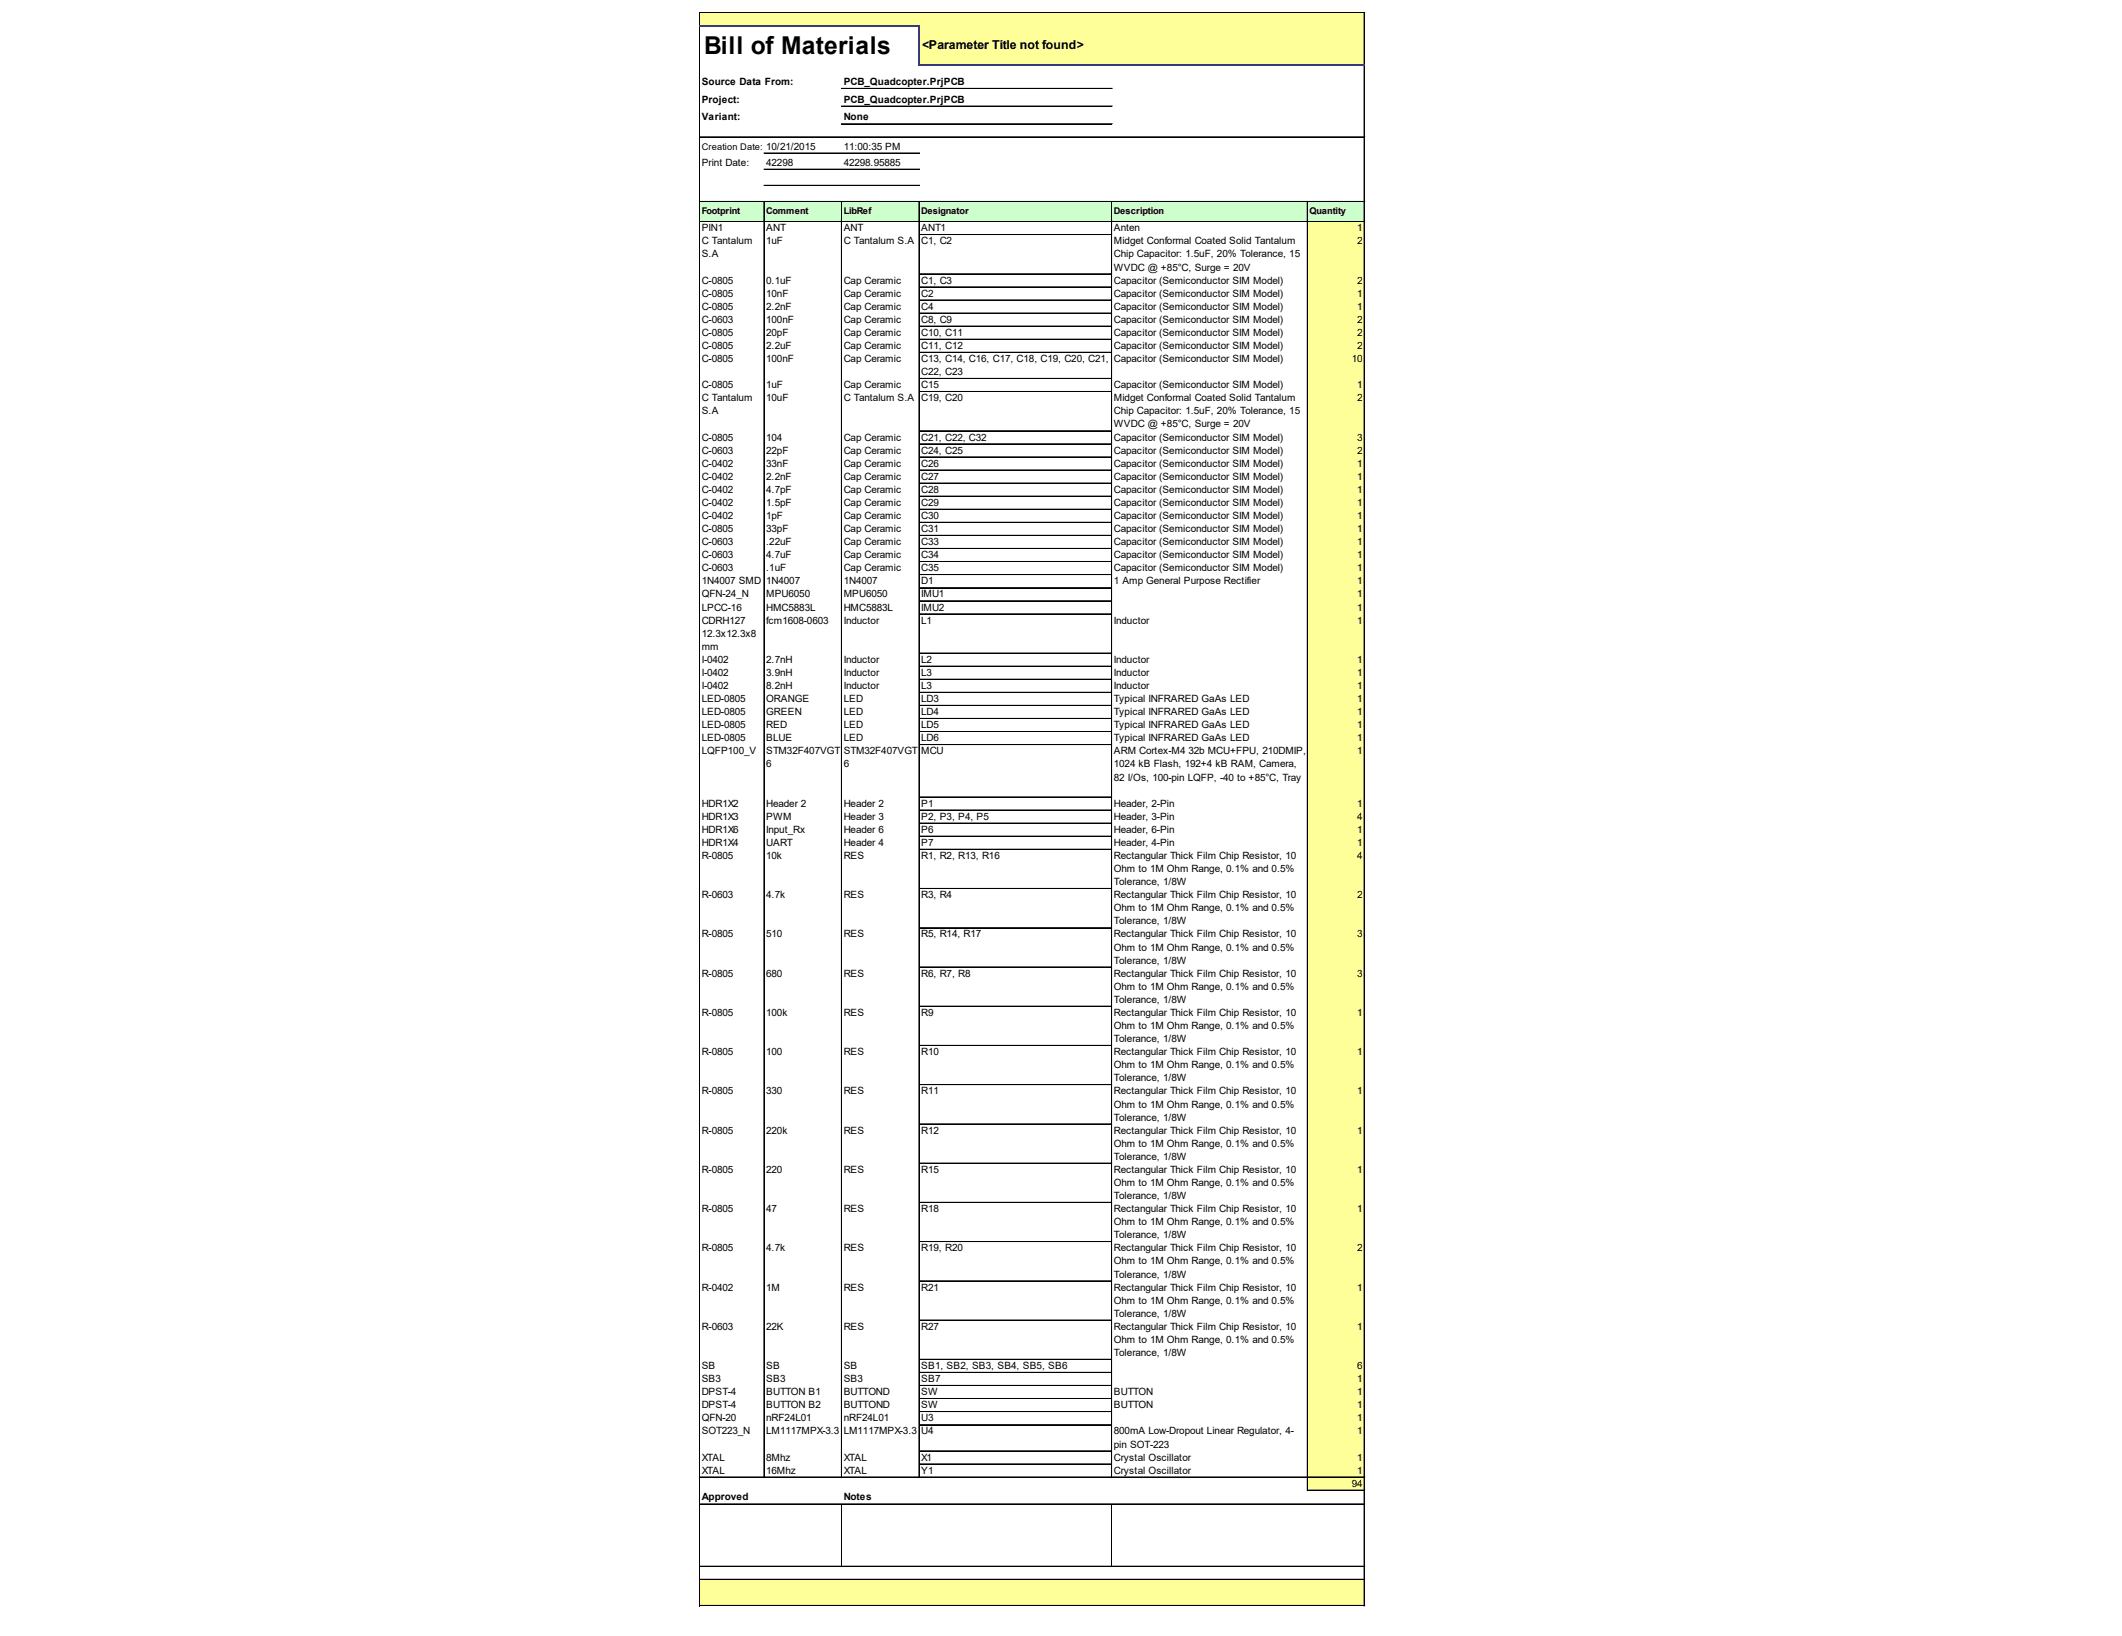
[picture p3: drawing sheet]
<svg xmlns="http://www.w3.org/2000/svg" width="279mm" height="215mm" viewBox="0 0 279 215" stroke-linecap="round" stroke-linejoin="round" font-family="sans-serif">
<defs><g id="words">
<text font-size="3.2" x="92.6" y="7.2">Bill of Materials</text>
<text font-size="1.6" x="121.2" y="6.5">&lt;Parameter Title not found&gt;</text>
<g font-size="1.3">
<text x="92.3" y="11.2">Source Data From:</text>
<text x="111" y="11.2">PCB_Quadcopter.PrjPCB</text>
<text x="92.3" y="13.5">Project:</text>
<text x="92.3" y="15.8">Variant:</text>
<text x="111" y="13.5">PCB_Quadcopter.PrjPCB</text>
<text x="111" y="15.8">None</text>
<text x="92.3" y="21.8">Print Date:</text>
<text x="100.8" y="21.8">42298</text>
<text x="111" y="19.7">11:00:35 PM</text>
<text x="111" y="21.8">42298.95885</text>
<text x="92.3" y="30.4">PIN1</text>
<text x="92.3" y="32.1">C Tantalum</text>
<text x="92.3" y="33.9">S.A</text>
<text x="100.8" y="30.4">ANT</text>
<text x="100.8" y="32.1">1uF</text>
<text x="111" y="30.4">ANT</text>
<text x="111" y="32.1">C Tantalum S.A</text>
<text x="121.1" y="30.4">ANT1</text>
<text x="121.1" y="32.1">C1, C2</text>
<text x="146.5" y="30.4">Anten</text>
<text x="146.5" y="32.1">Midget Conformal Coated Solid Tantalum</text>
<text x="146.5" y="33.9">Chip Capacitor: 1.5uF, 20% Tolerance, 15</text>
<text x="146.5" y="35.6">WVDC @ +85°C, Surge = 20V</text>
<text x="178.5" y="30.4">1</text>
<text x="178.5" y="32.1">2</text>
<text x="92.3" y="37.3">C-0805</text>
<text x="92.3" y="39">C-0805</text>
<text x="92.3" y="40.7">C-0805</text>
<text x="100.8" y="37.3">0.1uF</text>
<text x="100.8" y="39">10nF</text>
<text x="100.8" y="40.7">2.2nF</text>
<text x="111" y="37.3">Cap Ceramic</text>
<text x="111" y="39">Cap Ceramic</text>
<text x="111" y="40.7">Cap Ceramic</text>
<text x="121.1" y="37.3">C1, C3</text>
<text x="121.1" y="39">C2</text>
<text x="121.1" y="40.7">C4</text>
<text x="146.5" y="37.3">Capacitor (Semiconductor SIM Model)</text>
<text x="146.5" y="39">Capacitor (Semiconductor SIM Model)</text>
<text x="146.5" y="40.7">Capacitor (Semiconductor SIM Model)</text>
<text x="178.5" y="37.3">2</text>
<text x="178.5" y="39">1</text>
<text x="178.5" y="40.7">1</text>
<text x="92.3" y="42.5">C-0603</text>
<text x="92.3" y="44.2">C-0805</text>
<text x="92.3" y="45.9">C-0805</text>
<text x="92.3" y="47.6">C-0805</text>
<text x="100.8" y="42.5">100nF</text>
<text x="100.8" y="44.2">20pF</text>
<text x="100.8" y="45.9">2.2uF</text>
<text x="100.8" y="47.6">100nF</text>
<text x="111" y="42.5">Cap Ceramic</text>
<text x="111" y="44.2">Cap Ceramic</text>
<text x="111" y="45.9">Cap Ceramic</text>
<text x="111" y="47.6">Cap Ceramic</text>
<text x="121.1" y="42.5">C8, C9</text>
<text x="121.1" y="44.2">C10, C11</text>
<text x="121.1" y="45.9">C11, C12</text>
<text x="121.1" y="47.6">C13, C14, C16, C17, C18, C19, C20, C21,</text>
<text x="146.5" y="42.5">Capacitor (Semiconductor SIM Model)</text>
<text x="146.5" y="44.2">Capacitor (Semiconductor SIM Model)</text>
<text x="146.5" y="45.9">Capacitor (Semiconductor SIM Model)</text>
<text x="146.5" y="47.6">Capacitor (Semiconductor SIM Model)</text>
<text x="177.8" y="47.6">10</text>
<text x="178.5" y="42.5">2</text>
<text x="178.5" y="44.2">2</text>
<text x="178.5" y="45.9">2</text>
<text x="92.3" y="51.1">C-0805</text>
<text x="92.3" y="52.8">C Tantalum</text>
<text x="100.8" y="51.1">1uF</text>
<text x="100.8" y="52.8">10uF</text>
<text x="111" y="51.1">Cap Ceramic</text>
<text x="111" y="52.8">C Tantalum S.A</text>
<text x="121.1" y="49.3">C22, C23</text>
<text x="121.1" y="51.1">C15</text>
<text x="121.1" y="52.8">C19, C20</text>
<text x="146.5" y="51.1">Capacitor (Semiconductor SIM Model)</text>
<text x="146.5" y="52.8">Midget Conformal Coated Solid Tantalum</text>
<text x="178.5" y="51.1">1</text>
<text x="178.5" y="52.8">2</text>
<text x="92.3" y="54.5">S.A</text>
<text x="92.3" y="57.9">C-0805</text>
<text x="92.3" y="59.7">C-0603</text>
<text x="100.8" y="57.9">104</text>
<text x="100.8" y="59.7">22pF</text>
<text x="111" y="57.9">Cap Ceramic</text>
<text x="111" y="59.7">Cap Ceramic</text>
<text x="121.1" y="57.9">C21, C22, C32</text>
<text x="121.1" y="59.7">C24, C25</text>
<text x="146.5" y="54.5">Chip Capacitor: 1.5uF, 20% Tolerance, 15</text>
<text x="146.5" y="56.2">WVDC @ +85°C, Surge = 20V</text>
<text x="146.5" y="57.9">Capacitor (Semiconductor SIM Model)</text>
<text x="146.5" y="59.7">Capacitor (Semiconductor SIM Model)</text>
<text x="178.5" y="57.9">3</text>
<text x="178.5" y="59.7">2</text>
<text x="92.3" y="61.4">C-0402</text>
<text x="92.3" y="63.1">C-0402</text>
<text x="92.3" y="64.8">C-0402</text>
<text x="100.8" y="61.4">33nF</text>
<text x="100.8" y="63.1">2.2nF</text>
<text x="100.8" y="64.8">4.7pF</text>
<text x="111" y="61.4">Cap Ceramic</text>
<text x="111" y="63.1">Cap Ceramic</text>
<text x="111" y="64.8">Cap Ceramic</text>
<text x="121.1" y="61.4">C26</text>
<text x="121.1" y="63.1">C27</text>
<text x="121.1" y="64.8">C28</text>
<text x="146.5" y="61.4">Capacitor (Semiconductor SIM Model)</text>
<text x="146.5" y="63.1">Capacitor (Semiconductor SIM Model)</text>
<text x="146.5" y="64.8">Capacitor (Semiconductor SIM Model)</text>
<text x="178.5" y="61.4">1</text>
<text x="178.5" y="63.1">1</text>
<text x="178.5" y="64.8">1</text>
<text x="92.3" y="66.5">C-0402</text>
<text x="92.3" y="68.3">C-0402</text>
<text x="92.3" y="70">C-0805</text>
<text x="92.3" y="71.7">C-0603</text>
<text x="100.8" y="66.5">1.5pF</text>
<text x="100.8" y="68.3">1pF</text>
<text x="100.8" y="70">33pF</text>
<text x="100.8" y="71.7">.22uF</text>
<text x="111" y="66.5">Cap Ceramic</text>
<text x="111" y="68.3">Cap Ceramic</text>
<text x="111" y="70">Cap Ceramic</text>
<text x="111" y="71.7">Cap Ceramic</text>
<text x="121.1" y="66.5">C29</text>
<text x="121.1" y="68.3">C30</text>
<text x="121.1" y="70">C31</text>
<text x="121.1" y="71.7">C33</text>
<text x="146.5" y="66.5">Capacitor (Semiconductor SIM Model)</text>
<text x="146.5" y="68.3">Capacitor (Semiconductor SIM Model)</text>
<text x="146.5" y="70">Capacitor (Semiconductor SIM Model)</text>
<text x="146.5" y="71.7">Capacitor (Semiconductor SIM Model)</text>
<text x="178.5" y="66.5">1</text>
<text x="178.5" y="68.3">1</text>
<text x="178.5" y="70">1</text>
<text x="178.5" y="71.7">1</text>
<text x="92.3" y="73.4">C-0603</text>
<text x="92.3" y="75.1">C-0603</text>
<text x="92.3" y="76.9">1N4007 SMD</text>
<text x="100.8" y="73.4">4.7uF</text>
<text x="100.8" y="75.1">.1uF</text>
<text x="100.8" y="76.9">1N4007</text>
<text x="111" y="73.4">Cap Ceramic</text>
<text x="111" y="75.1">Cap Ceramic</text>
<text x="111" y="76.9">1N4007</text>
<text x="121.1" y="73.4">C34</text>
<text x="121.1" y="75.1">C35</text>
<text x="121.1" y="76.9">D1</text>
<text x="146.5" y="73.4">Capacitor (Semiconductor SIM Model)</text>
<text x="146.5" y="75.1">Capacitor (Semiconductor SIM Model)</text>
<text x="146.5" y="76.9">1 Amp General Purpose Rectifier</text>
<text x="178.5" y="73.4">1</text>
<text x="178.5" y="75.1">1</text>
<text x="178.5" y="76.9">1</text>
<text x="92.3" y="78.6">QFN-24_N</text>
<text x="92.3" y="80.3">LPCC-16</text>
<text x="92.3" y="82">CDRH127</text>
<text x="92.3" y="83.7">12.3x12.3x8</text>
<text x="100.8" y="78.6">MPU6050</text>
<text x="100.8" y="80.3">HMC5883L</text>
<text x="100.8" y="82">fcm1608-0603</text>
<text x="111" y="78.6">MPU6050</text>
<text x="111" y="80.3">HMC5883L</text>
<text x="111" y="82">Inductor</text>
<text x="121.1" y="78.6">IMU1</text>
<text x="121.1" y="80.3">IMU2</text>
<text x="121.1" y="82">L1</text>
<text x="146.5" y="82">Inductor</text>
<text x="178.5" y="78.6">1</text>
<text x="178.5" y="80.3">1</text>
<text x="178.5" y="82">1</text>
<text x="92.3" y="85.5">mm</text>
<text x="92.3" y="87.2">I-0402</text>
<text x="92.3" y="88.9">I-0402</text>
<text x="100.8" y="87.2">2.7nH</text>
<text x="100.8" y="88.9">3.9nH</text>
<text x="111" y="87.2">Inductor</text>
<text x="111" y="88.9">Inductor</text>
<text x="121.1" y="87.2">L2</text>
<text x="121.1" y="88.9">L3</text>
<text x="146.5" y="87.2">Inductor</text>
<text x="146.5" y="88.9">Inductor</text>
<text x="178.5" y="87.2">1</text>
<text x="178.5" y="88.9">1</text>
<text x="92.3" y="90.6">I-0402</text>
<text x="92.3" y="92.4">LED-0805</text>
<text x="92.3" y="94.1">LED-0805</text>
<text x="92.3" y="95.8">LED-0805</text>
<text x="100.8" y="90.6">8.2nH</text>
<text x="100.8" y="92.4">ORANGE</text>
<text x="100.8" y="94.1">GREEN</text>
<text x="100.8" y="95.8">RED</text>
<text x="111" y="90.6">Inductor</text>
<text x="111" y="92.4">LED</text>
<text x="111" y="94.1">LED</text>
<text x="111" y="95.8">LED</text>
<text x="121.1" y="90.6">L3</text>
<text x="121.1" y="92.4">LD3</text>
<text x="121.1" y="94.1">LD4</text>
<text x="121.1" y="95.8">LD5</text>
<text x="146.5" y="90.6">Inductor</text>
<text x="146.5" y="92.4">Typical INFRARED GaAs LED</text>
<text x="146.5" y="94.1">Typical INFRARED GaAs LED</text>
<text x="146.5" y="95.8">Typical INFRARED GaAs LED</text>
<text x="178.5" y="90.6">1</text>
<text x="178.5" y="92.4">1</text>
<text x="178.5" y="94.1">1</text>
<text x="178.5" y="95.8">1</text>
<text x="92.3" y="97.5">LED-0805</text>
<text x="92.3" y="99.2">LQFP100_V</text>
<text x="100.8" y="97.5">BLUE</text>
<text x="100.8" y="99.2">STM32F407VGT</text>
<text x="100.8" y="101">6</text>
<text x="111" y="97.5">LED</text>
<text x="111" y="99.2">STM32F407VGT</text>
<text x="111" y="101">6</text>
<text x="121.1" y="97.5">LD6</text>
<text x="121.1" y="99.2">MCU</text>
<text x="146.5" y="97.5">Typical INFRARED GaAs LED</text>
<text x="146.5" y="99.2">ARM Cortex-M4</text>
<text x="146.5" y="101">1024 kB Flash, 192+4 kB RAM, Camera,</text>
<text x="156.3" y="99.2">32b MCU+FPU, 210DMIP,</text>
<text x="178.5" y="97.5">1</text>
<text x="178.5" y="99.2">1</text>
<text x="92.3" y="106.1">HDR1X2</text>
<text x="92.3" y="107.8">HDR1X3</text>
<text x="100.8" y="106.1">Header 2</text>
<text x="100.8" y="107.8">PWM</text>
<text x="111" y="106.1">Header 2</text>
<text x="111" y="107.8">Header 3</text>
<text x="121.1" y="106.1">P1</text>
<text x="121.1" y="107.8">P2, P3, P4, P5</text>
<text x="146.5" y="102.7">82 I/Os, 100-pin LQFP, -40 to +85°C, Tray</text>
<text x="146.5" y="106.1">Header, 2-Pin</text>
<text x="146.5" y="107.8">Header, 3-Pin</text>
<text x="178.5" y="106.1">1</text>
<text x="178.5" y="107.8">4</text>
<text x="92.3" y="109.6">HDR1X6</text>
<text x="92.3" y="111.3">HDR1X4</text>
<text x="92.3" y="113">R-0805</text>
<text x="100.8" y="109.6">Input_Rx</text>
<text x="100.8" y="111.3">UART</text>
<text x="100.8" y="113">10k</text>
<text x="111" y="109.6">Header 6</text>
<text x="111" y="111.3">Header 4</text>
<text x="111" y="113">RES</text>
<text x="121.1" y="109.6">P6</text>
<text x="121.1" y="111.3">P7</text>
<text x="121.1" y="113">R1, R2, R13, R16</text>
<text x="146.5" y="109.6">Header, 6-Pin</text>
<text x="146.5" y="111.3">Header, 4-Pin</text>
<text x="146.5" y="113">Rectangular Thick Film Chip Resistor, 10</text>
<text x="178.5" y="109.6">1</text>
<text x="178.5" y="111.3">1</text>
<text x="178.5" y="113">4</text>
<text x="92.3" y="118.2">R-0603</text>
<text x="100.8" y="118.2">4.7k</text>
<text x="111" y="118.2">RES</text>
<text x="121.1" y="118.2">R3, R4</text>
<text x="146.5" y="114.7">Ohm to 1M Ohm Range, 0.1% and 0.5%</text>
<text x="146.5" y="116.4">Tolerance, 1/8W</text>
<text x="146.5" y="118.2">Rectangular Thick Film Chip Resistor, 10</text>
<text x="146.5" y="119.9">Ohm to 1M Ohm Range, 0.1% and 0.5%</text>
<text x="178.5" y="118.2">2</text>
<text x="92.3" y="123.3">R-0805</text>
<text x="100.8" y="123.3">510</text>
<text x="111" y="123.3">RES</text>
<text x="121.1" y="123.3">R5, R14, R17</text>
<text x="146.5" y="121.6">Tolerance, 1/8W</text>
<text x="146.5" y="123.3">Rectangular Thick Film Chip Resistor, 10</text>
<text x="146.5" y="125">Ohm to 1M Ohm Range, 0.1% and 0.5%</text>
<text x="178.5" y="123.3">3</text>
<text x="92.3" y="128.5">R-0805</text>
<text x="100.8" y="128.5">680</text>
<text x="111" y="128.5">RES</text>
<text x="121.1" y="128.5">R6, R7, R8</text>
<text x="146.5" y="126.8">Tolerance, 1/8W</text>
<text x="146.5" y="128.5">Rectangular Thick Film Chip Resistor, 10</text>
<text x="146.5" y="130.2">Ohm to 1M Ohm Range, 0.1% and 0.5%</text>
<text x="146.5" y="131.9">Tolerance, 1/8W</text>
<text x="178.5" y="128.5">3</text>
<text x="92.3" y="133.6">R-0805</text>
<text x="100.8" y="133.6">100k</text>
<text x="111" y="133.6">RES</text>
<text x="121.1" y="133.6">R9</text>
<text x="146.5" y="133.6">Rectangular Thick Film Chip Resistor, 10</text>
<text x="146.5" y="135.4">Ohm to 1M Ohm Range, 0.1% and 0.5%</text>
<text x="146.5" y="137.1">Tolerance, 1/8W</text>
<text x="178.5" y="133.6">1</text>
<text x="92.3" y="138.8">R-0805</text>
<text x="92.3" y="144">R-0805</text>
<text x="100.8" y="138.8">100</text>
<text x="100.8" y="144">330</text>
<text x="111" y="138.8">RES</text>
<text x="111" y="144">RES</text>
<text x="121.1" y="138.8">R10</text>
<text x="121.1" y="144">R11</text>
<text x="146.5" y="138.8">Rectangular Thick Film Chip Resistor, 10</text>
<text x="146.5" y="140.5">Ohm to 1M Ohm Range, 0.1% and 0.5%</text>
<text x="146.5" y="142.2">Tolerance, 1/8W</text>
<text x="146.5" y="144">Rectangular Thick Film Chip Resistor, 10</text>
<text x="178.5" y="138.8">1</text>
<text x="178.5" y="144">1</text>
<text x="92.3" y="149.1">R-0805</text>
<text x="100.8" y="149.1">220k</text>
<text x="111" y="149.1">RES</text>
<text x="121.1" y="149.1">R12</text>
<text x="146.5" y="145.7">Ohm to 1M Ohm Range, 0.1% and 0.5%</text>
<text x="146.5" y="147.4">Tolerance, 1/8W</text>
<text x="146.5" y="149.1">Rectangular Thick Film Chip Resistor, 10</text>
<text x="178.5" y="149.1">1</text>
<text x="92.3" y="154.3">R-0805</text>
<text x="100.8" y="154.3">220</text>
<text x="111" y="154.3">RES</text>
<text x="121.1" y="154.3">R15</text>
<text x="146.5" y="150.8">Ohm to 1M Ohm Range, 0.1% and 0.5%</text>
<text x="146.5" y="152.6">Tolerance, 1/8W</text>
<text x="146.5" y="154.3">Rectangular Thick Film Chip Resistor, 10</text>
<text x="146.5" y="156">Ohm to 1M Ohm Range, 0.1% and 0.5%</text>
<text x="178.5" y="154.3">1</text>
<text x="92.3" y="159.4">R-0805</text>
<text x="100.8" y="159.4">47</text>
<text x="111" y="159.4">RES</text>
<text x="121.1" y="159.4">R18</text>
<text x="146.5" y="157.7">Tolerance, 1/8W</text>
<text x="146.5" y="159.4">Rectangular Thick Film Chip Resistor, 10</text>
<text x="146.5" y="161.2">Ohm to 1M Ohm Range, 0.1% and 0.5%</text>
<text x="178.5" y="159.4">1</text>
<text x="92.3" y="164.6">R-0805</text>
<text x="100.8" y="164.6">4.7k</text>
<text x="111" y="164.6">RES</text>
<text x="121.1" y="164.6">R19, R20</text>
<text x="146.5" y="162.9">Tolerance, 1/8W</text>
<text x="146.5" y="164.6">Rectangular Thick Film Chip Resistor, 10</text>
<text x="146.5" y="166.3">Ohm to 1M Ohm Range, 0.1% and 0.5%</text>
<text x="178.5" y="164.6">2</text>
<text x="92.3" y="169.8">R-0402</text>
<text x="100.8" y="169.8">1M</text>
<text x="111" y="169.8">RES</text>
<text x="121.1" y="169.8">R21</text>
<text x="146.5" y="168">Tolerance, 1/8W</text>
<text x="146.5" y="169.8">Rectangular Thick Film Chip Resistor, 10</text>
<text x="146.5" y="171.5">Ohm to 1M Ohm Range, 0.1% and 0.5%</text>
<text x="146.5" y="173.2">Tolerance, 1/8W</text>
<text x="178.5" y="169.8">1</text>
<text x="92.3" y="174.9">R-0603</text>
<text x="100.8" y="174.9">22K</text>
<text x="111" y="174.9">RES</text>
<text x="121.1" y="174.9">R27</text>
<text x="146.5" y="174.9">Rectangular Thick Film Chip Resistor, 10</text>
<text x="146.5" y="176.6">Ohm to 1M Ohm Range, 0.1% and 0.5%</text>
<text x="146.5" y="178.4">Tolerance, 1/8W</text>
<text x="178.5" y="174.9">1</text>
<text x="92.3" y="180.1">SB</text>
<text x="92.3" y="181.8">SB3</text>
<text x="92.3" y="183.5">DPST-4</text>
<text x="92.3" y="185.2">DPST-4</text>
<text x="100.8" y="180.1">SB</text>
<text x="100.8" y="181.8">SB3</text>
<text x="100.8" y="183.5">BUTTON B1</text>
<text x="100.8" y="185.2">BUTTON B2</text>
<text x="111" y="180.1">SB</text>
<text x="111" y="181.8">SB3</text>
<text x="111" y="183.5">BUTTOND</text>
<text x="111" y="185.2">BUTTOND</text>
<text x="121.1" y="180.1">SB1, SB2, SB3, SB4, SB5, SB6</text>
<text x="121.1" y="181.8">SB7</text>
<text x="121.1" y="183.5">SW</text>
<text x="121.1" y="185.2">SW</text>
<text x="146.5" y="183.5">BUTTON</text>
<text x="146.5" y="185.2">BUTTON</text>
<text x="178.5" y="180.1">6</text>
<text x="178.5" y="181.8">1</text>
<text x="178.5" y="183.5">1</text>
<text x="178.5" y="185.2">1</text>
<text x="92.3" y="187">QFN-20</text>
<text x="92.3" y="188.7">SOT223_N</text>
<text x="100.8" y="187">nRF24L01</text>
<text x="100.8" y="188.7">LM1117MPX-3.3</text>
<text x="111" y="187">nRF24L01</text>
<text x="111" y="188.7">LM1117MPX-3.3</text>
<text x="121.1" y="187">U3</text>
<text x="121.1" y="188.7">U4</text>
<text x="146.5" y="188.7">800mA Low-Dropout Linear Regulator, 4-</text>
<text x="146.5" y="190.4">pin SOT-223</text>
<text x="178.5" y="187">1</text>
<text x="178.5" y="188.7">1</text>
<text x="92.3" y="192.1">XTAL</text>
<text x="92.3" y="193.8">XTAL</text>
<text x="92.3" y="197.3">Approved</text>
<text x="100.8" y="192.1">8Mhz</text>
<text x="100.8" y="193.8">16Mhz</text>
<text x="111" y="192.1">XTAL</text>
<text x="111" y="193.8">XTAL</text>
<text x="111" y="197.3">Notes</text>
<text x="121.1" y="192.1">X1</text>
<text x="121.1" y="193.8">Y1</text>
<text x="146.5" y="192.1">Crystal Oscillator</text>
<text x="146.5" y="193.8">Crystal Oscillator</text>
<text x="177.8" y="195.6">94</text>
<text x="178.5" y="192.1">1</text>
<text x="178.5" y="193.8">1</text>
</g>
<g font-size="1.2">
<text x="92.3" y="19.7">Creation Date: 10/21/2015</text>
<text x="92.3" y="28.2">Footprint</text>
<text x="100.8" y="28.2">Comment</text>
<text x="111" y="28.2">LibRef</text>
<text x="121.1" y="28.2">Designator</text>
<text x="146.5" y="28.2">Description</text>
<text x="172.2" y="28.2">Quantity</text>
</g>
</g></defs>
<g fill="#ff9">
<path d="M92 1.7h87.5v1.8h-87.5z"/>
<path d="M120.8 3.4h58.7v5.2h-58.7z"/>
</g>
<path d="M92 26.5h87.5v2.7h-87.5z" fill="#cfc"/>
<g fill="#ff9">
<path d="M171.9 29.1h7.6v1.9h-7.6z"/>
<path d="M171.9 30.8h7.6v5.3h-7.6z"/>
<path d="M171.9 36h7.6v1.8h-7.6z"/>
<path d="M171.9 37.7h7.6v1.9h-7.6z"/>
<path d="M171.9 39.5h7.6v1.8h-7.6z"/>
<path d="M171.9 41.2h7.6v1.8h-7.6z"/>
<path d="M171.9 42.9h7.6v1.8h-7.6z"/>
<path d="M171.9 44.6h7.6v1.8h-7.6z"/>
<path d="M171.9 46.3h7.6v3.6h-7.6z"/>
<path d="M171.9 49.8h7.6v1.8h-7.6z"/>
<path d="M171.9 51.5h7.6v5.3h-7.6z"/>
<path d="M171.9 56.7h7.6v1.8h-7.6z"/>
<path d="M171.9 58.4h7.6v1.8h-7.6z"/>
<path d="M171.9 60.1h7.6v1.8h-7.6z"/>
<path d="M171.9 61.8h7.6v1.8h-7.6z"/>
<path d="M171.9 63.5h7.6v1.9h-7.6z"/>
<path d="M171.9 65.3h7.6v1.8h-7.6z"/>
<path d="M171.9 67h7.6v1.8h-7.6z"/>
<path d="M171.9 68.7h7.6v1.8h-7.6z"/>
<path d="M171.9 70.4h7.6v1.8h-7.6z"/>
<path d="M171.9 72.1h7.6v1.9h-7.6z"/>
<path d="M171.9 73.9h7.6v122.2h-7.6z"/>
<path d="M92 207.7h87.5v3.6h-87.5z"/>
</g>
<g fill="none" stroke="#000" stroke-width=".13">
<path d="M92 1.6v1.7M92 3.5v207.8M92.1 1.6h87.4M92.1 1.7h87.4M92.1 18h87.4M110.6 11.6h35.7M110.6 11.7h35.7M110.6 14h35.7M110.6 16.3h35.7M179.4 1.7v6.7M179.4 8.6v202.7M92.1 26.5h87.4"/>
<path d="M92.1 29.1h87.4M92.1 29.2h87.4M100.5 26.6v167.8M100.5 20.1h20.4M100.5 20.2h20.4M100.5 22.2h20.4M100.5 22.3h20.4M100.5 24.4h20.4M110.6 26.6v167.8M110.7 26.6v167.8M120.8 26.6v167.8M120.9 26.6v167.8"/>
<path d="M120.9 30.8h25.3M120.9 30.9h25.3M120.9 36h25.3M120.9 36.1h25.3M120.9 37.7h25.3M120.9 37.8h25.3M120.9 39.5h25.3M146.2 26.6v167.8M171.9 26.6v169.5M172 26.6v169.5M120.9 41.2h25.3M120.9 42.9h25.3"/>
<path d="M120.9 44.6h25.3M120.9 44.7h25.3M120.9 46.3h25.3M120.9 46.4h25.3M120.9 49.8h25.3M120.9 51.5h25.3M120.9 56.7h25.3M120.9 58.4h25.3M120.9 60.1h25.3M120.9 61.8h25.3M120.9 61.9h25.3M120.9 63.5h25.3"/>
<path d="M120.9 63.6h25.3M120.9 65.3h25.3M120.9 67h25.3M120.9 68.7h25.3M120.9 70.4h25.3M120.9 70.5h25.3M120.9 72.1h25.3M120.9 72.2h25.3M120.9 73.9h25.3M120.9 75.6h25.3M120.9 77.3h25.3M120.9 79h25.3"/>
<path d="M120.9 79.1h25.3M120.9 80.7h25.3M120.9 80.8h25.3M120.9 85.9h25.3M120.9 87.6h25.3M120.9 87.7h25.3M120.9 89.3h25.3M120.9 89.4h25.3M120.9 91.1h25.3M120.9 92.8h25.3M120.9 94.5h25.3M120.9 96.2h25.3"/>
<path d="M120.9 96.3h25.3M120.9 97.9h25.3M120.9 98h25.3M120.9 104.8h25.3M120.9 104.9h25.3M120.9 106.5h25.3M120.9 106.6h25.3M120.9 108.3h25.3M120.9 110h25.3M120.9 111.7h25.3M120.9 111.8h25.3M120.9 116.9h25.3"/>
<path d="M120.9 122h25.3M120.9 122.1h25.3M120.9 127.2h25.3M120.9 132.3h25.3M120.9 132.4h25.3M120.9 137.5h25.3M120.9 137.6h25.3M120.9 142.7h25.3M120.9 147.8h25.3M120.9 147.9h25.3M120.9 153h25.3M120.9 158.1h25.3"/>
<path d="M120.9 158.2h25.3M120.9 163.3h25.3M120.9 163.4h25.3M120.9 168.5h25.3M120.9 173.6h25.3M120.9 173.7h25.3M120.9 178.8h25.3M92.1 194.3h87.4M92.1 197.8h87.4M92.1 197.9h87.4M110.7 197.9v8.1M120.9 180.5h25.3"/>
<path d="M120.9 180.6h25.3M120.9 182.2h25.3M120.9 182.3h25.3M120.9 184h25.3M120.9 185.7h25.3M120.9 187.4h25.3M120.9 190.8h25.3M120.9 190.9h25.3M120.9 192.6h25.3M146.2 197.9v8.1M172 196h7.5M92.1 206h87.4"/>
<path d="M92.1 206.1h87.4M92.1 207.7h87.4M92.1 207.8h87.4M92.1 211.2h87.4"/>
</g>
<path d="M92 1.6h.1v1.7h-.1z" fill="#000"/>
<path d="M92 3.4h28.9M120.8 3.5v5.1M120.9 8.5h58.6" fill="none" stroke="#339" stroke-width=".2"/>
<use href="#words"/>
</svg>
